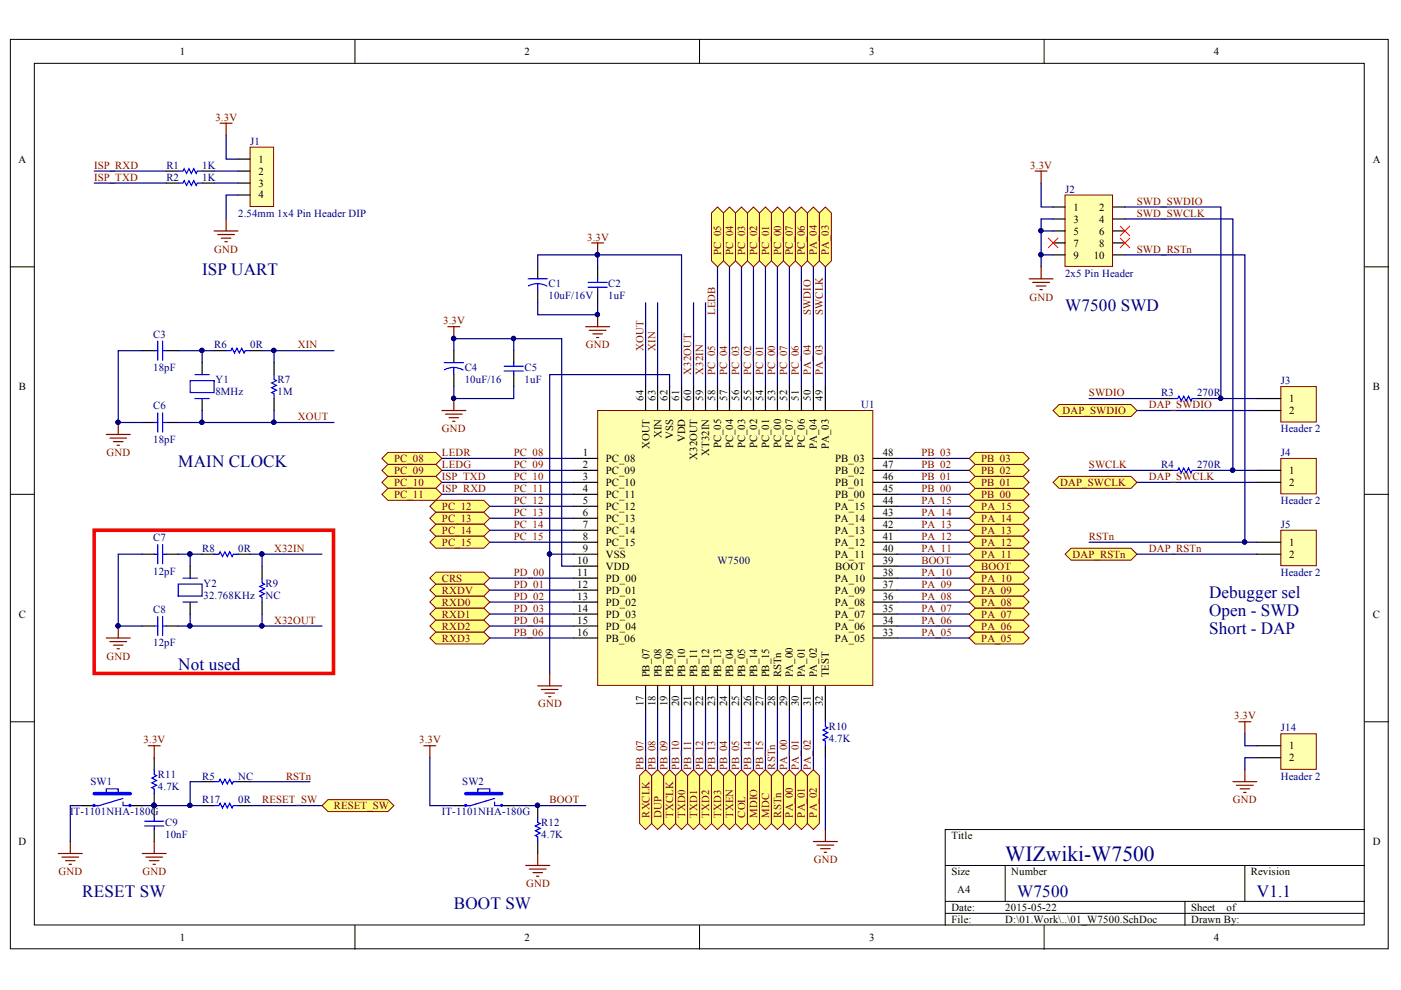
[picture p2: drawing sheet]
<svg xmlns="http://www.w3.org/2000/svg" width="297mm" height="210mm" viewBox="0 0 297 210" stroke-linecap="round" stroke-linejoin="round" font-family="sans-serif">
<defs><g id="words">
<text font-size="4.6" fill="#000080" x="213.1" y="182.5">WIZwiki-W7500</text>
<g font-size="3.6" fill="#000080">
<text x="42.9" y="58.3">ISP UART</text>
<text x="225.8" y="65.9">W7500 SWD</text>
<text x="37.8" y="98.9">MAIN CLOCK</text>
<text x="256.3" y="130.6">Open - SWD</text>
<text x="256.3" y="126.8">Debugger sel</text>
<text x="256.3" y="134.5">Short - DAP</text>
<text x="37.8" y="142.1">Not used</text>
<text x="17.4" y="190.3">RESET SW</text>
<text x="215.7" y="190.3">W7500</text>
<text x="266.5" y="190.3">V1.1</text>
<text x="96.2" y="192.8">BOOT SW</text>
</g>
<g font-size="2.3">
<text x="38.1" y="11.7">1</text>
<text x="111.2" y="11.7">2</text>
<text x="184.3" y="11.7">3</text>
<text x="257.4" y="11.7">4</text>
<text x="3.9" y="34.5">A</text>
<text x="54.8" y="34.5">1</text>
<text x="291.1" y="34.5">A</text>
<text x="54.8" y="37">2</text>
<text x="54.8" y="39.5">3</text>
<text x="54.8" y="42.1">4</text>
<text x="227.6" y="44.7">1</text>
<text x="227.6" y="47.2">3</text>
<text x="233.1" y="44.7">2</text>
<text x="233.1" y="47.2">4</text>
<text x="227.6" y="49.8">5</text>
<text x="227.6" y="52.3">7</text>
<text x="233.1" y="49.8">6</text>
<text x="233.1" y="52.3">8</text>
<text x="227.6" y="54.8">9</text>
<text x="231.9" y="54.8">10</text>
<text x="4" y="82.7">B</text>
<text x="291.1" y="82.7">B</text>
<text x="136.4" y="85" transform="rotate(-90 136.4 85)">64</text>
<text x="139" y="85" transform="rotate(-90 139 85)">63</text>
<text x="141.5" y="85" transform="rotate(-90 141.5 85)">62</text>
<text x="144" y="85" transform="rotate(-90 144 85)">61</text>
<text x="146.6" y="85" transform="rotate(-90 146.6 85)">60</text>
<text x="149.1" y="85" transform="rotate(-90 149.1 85)">59</text>
<text x="151.6" y="85" transform="rotate(-90 151.6 85)">58</text>
<text x="154.2" y="85" transform="rotate(-90 154.2 85)">57</text>
<text x="156.7" y="85" transform="rotate(-90 156.7 85)">56</text>
<text x="159.2" y="85" transform="rotate(-90 159.2 85)">55</text>
<text x="161.8" y="85" transform="rotate(-90 161.8 85)">54</text>
<text x="164.3" y="85" transform="rotate(-90 164.3 85)">53</text>
<text x="166.9" y="85" transform="rotate(-90 166.9 85)">52</text>
<text x="169.4" y="85" transform="rotate(-90 169.4 85)">51</text>
<text x="171.9" y="85" transform="rotate(-90 171.9 85)">50</text>
<text x="174.5" y="85" transform="rotate(-90 174.5 85)">49</text>
<text x="273.3" y="85.3">1</text>
<text x="273.3" y="87.8">2</text>
<text x="137.7" y="95.1" transform="rotate(-90 137.7 95.1)">XOUT</text>
<text x="140.2" y="92.9" transform="rotate(-90 140.2 92.9)">XIN</text>
<text x="142.8" y="93" transform="rotate(-90 142.8 93)">VSS</text>
<text x="145.3" y="93.8" transform="rotate(-90 145.3 93.8)">VDD</text>
<text x="152.9" y="95.1" transform="rotate(-90 152.9 95.1)">PC_05</text>
<text x="155.4" y="95.1" transform="rotate(-90 155.4 95.1)">PC_04</text>
<text x="158" y="95.1" transform="rotate(-90 158 95.1)">PC_03</text>
<text x="160.5" y="95.1" transform="rotate(-90 160.5 95.1)">PC_02</text>
<text x="163.1" y="95.1" transform="rotate(-90 163.1 95.1)">PC_01</text>
<text x="165.6" y="95.1" transform="rotate(-90 165.6 95.1)">PC_00</text>
<text x="168.1" y="95.1" transform="rotate(-90 168.1 95.1)">PC_07</text>
<text x="170.7" y="95.1" transform="rotate(-90 170.7 95.1)">PC_06</text>
<text x="173.2" y="95.2" transform="rotate(-90 173.2 95.2)">PA_04</text>
<text x="175.7" y="95.2" transform="rotate(-90 175.7 95.2)">PA_03</text>
<text x="123.6" y="96.7">1</text>
<text x="123.6" y="99.2">2</text>
<text x="123.6" y="101.7">3</text>
<text x="128.5" y="97.9">PC_08</text>
<text x="128.5" y="100.5">PC_09</text>
<text x="147.8" y="97.5" transform="rotate(-90 147.8 97.5)">X32OUT</text>
<text x="150.4" y="96.6" transform="rotate(-90 150.4 96.6)">XT32IN</text>
<text x="177.1" y="100.5">PB_02</text>
<text x="177.1" y="97.9">PB_03</text>
<text x="187.2" y="101.7">46</text>
<text x="187.2" y="99.2">47</text>
<text x="187.2" y="96.7">48</text>
<text x="273.3" y="100.5">1</text>
<text x="123.6" y="104.4">4</text>
<text x="123.6" y="106.9">5</text>
<text x="128.5" y="103">PC_10</text>
<text x="128.5" y="105.6">PC_11</text>
<text x="177.1" y="105.6">PB_00</text>
<text x="177.1" y="103">PB_01</text>
<text x="187.2" y="106.9">44</text>
<text x="187.2" y="104.4">45</text>
<text x="273.3" y="103">2</text>
<text x="123.6" y="109.4">6</text>
<text x="123.6" y="112">7</text>
<text x="128.5" y="108.2">PC_12</text>
<text x="128.5" y="110.7">PC_13</text>
<text x="128.5" y="113.2">PC_14</text>
<text x="177" y="113.2">PA_13</text>
<text x="177" y="110.7">PA_14</text>
<text x="177" y="108.2">PA_15</text>
<text x="187.2" y="112">42</text>
<text x="187.2" y="109.4">43</text>
<text x="122.4" y="119.6">10</text>
<text x="123.6" y="114.5">8</text>
<text x="123.6" y="117">9</text>
<text x="128.5" y="115.8">PC_15</text>
<text x="128.5" y="118.3">VSS</text>
<text x="177" y="118.3">PA_11</text>
<text x="177" y="115.8">PA_12</text>
<text x="187.2" y="119.6">39</text>
<text x="187.2" y="117">40</text>
<text x="187.2" y="114.5">41</text>
<text x="273.3" y="115.8">1</text>
<text x="273.3" y="118.3">2</text>
<text x="122.4" y="122.1">11</text>
<text x="122.4" y="124.6">12</text>
<text x="128.5" y="120.8">VDD</text>
<text x="128.5" y="123.4">PD_00</text>
<text x="128.5" y="125.9">PD_01</text>
<text x="177" y="125.9">PA_09</text>
<text x="177" y="123.4">PA_10</text>
<text x="177.1" y="120.8">BOOT</text>
<text x="187.2" y="124.6">37</text>
<text x="187.2" y="122.1">38</text>
<text x="4" y="131">C</text>
<text x="122.4" y="127.2">13</text>
<text x="122.4" y="129.7">14</text>
<text x="128.5" y="128.4">PD_02</text>
<text x="128.5" y="131">PD_03</text>
<text x="177" y="131">PA_07</text>
<text x="177" y="128.4">PA_08</text>
<text x="187.2" y="129.7">35</text>
<text x="187.2" y="127.2">36</text>
<text x="291.1" y="131">C</text>
<text x="122.4" y="132.2">15</text>
<text x="122.4" y="134.8">16</text>
<text x="128.5" y="133.5">PD_04</text>
<text x="128.5" y="136">PB_06</text>
<text x="177" y="136">PA_05</text>
<text x="177" y="133.5">PA_06</text>
<text x="187.2" y="134.8">33</text>
<text x="187.2" y="132.2">34</text>
<text x="137.7" y="143.6" transform="rotate(-90 137.7 143.6)">PB_07</text>
<text x="140.2" y="143.6" transform="rotate(-90 140.2 143.6)">PB_08</text>
<text x="142.8" y="143.6" transform="rotate(-90 142.8 143.6)">PB_09</text>
<text x="145.3" y="143.6" transform="rotate(-90 145.3 143.6)">PB_10</text>
<text x="147.8" y="143.6" transform="rotate(-90 147.8 143.6)">PB_11</text>
<text x="150.4" y="143.6" transform="rotate(-90 150.4 143.6)">PB_12</text>
<text x="152.9" y="143.6" transform="rotate(-90 152.9 143.6)">PB_13</text>
<text x="155.4" y="143.6" transform="rotate(-90 155.4 143.6)">PB_04</text>
<text x="158" y="143.6" transform="rotate(-90 158 143.6)">PB_05</text>
<text x="160.5" y="143.6" transform="rotate(-90 160.5 143.6)">PB_14</text>
<text x="163.1" y="143.6" transform="rotate(-90 163.1 143.6)">PB_15</text>
<text x="165.6" y="143.6" transform="rotate(-90 165.6 143.6)">RSTn</text>
<text x="168.1" y="143.6" transform="rotate(-90 168.1 143.6)">PA_00</text>
<text x="170.7" y="143.6" transform="rotate(-90 170.7 143.6)">PA_01</text>
<text x="173.2" y="143.6" transform="rotate(-90 173.2 143.6)">PA_02</text>
<text x="175.7" y="143.6" transform="rotate(-90 175.7 143.6)">TEST</text>
<text x="136.4" y="149.7" transform="rotate(-90 136.4 149.7)">17</text>
<text x="139" y="149.7" transform="rotate(-90 139 149.7)">18</text>
<text x="141.5" y="149.7" transform="rotate(-90 141.5 149.7)">19</text>
<text x="144" y="149.7" transform="rotate(-90 144 149.7)">20</text>
<text x="146.6" y="149.7" transform="rotate(-90 146.6 149.7)">21</text>
<text x="149.1" y="149.7" transform="rotate(-90 149.1 149.7)">22</text>
<text x="151.6" y="149.7" transform="rotate(-90 151.6 149.7)">23</text>
<text x="154.2" y="149.7" transform="rotate(-90 154.2 149.7)">24</text>
<text x="156.7" y="149.7" transform="rotate(-90 156.7 149.7)">25</text>
<text x="159.2" y="149.7" transform="rotate(-90 159.2 149.7)">26</text>
<text x="161.8" y="149.7" transform="rotate(-90 161.8 149.7)">27</text>
<text x="164.3" y="149.7" transform="rotate(-90 164.3 149.7)">28</text>
<text x="166.9" y="149.7" transform="rotate(-90 166.9 149.7)">29</text>
<text x="169.4" y="149.7" transform="rotate(-90 169.4 149.7)">30</text>
<text x="171.9" y="149.7" transform="rotate(-90 171.9 149.7)">31</text>
<text x="174.5" y="149.7" transform="rotate(-90 174.5 149.7)">32</text>
<text x="273.3" y="158.9">1</text>
<text x="273.3" y="161.4">2</text>
<text x="3.9" y="179.2">D</text>
<text x="201.7" y="177.9">Title</text>
<text x="291.1" y="179.2">D</text>
<text x="201.7" y="185.6">Size</text>
<text x="214.4" y="185.6">Number</text>
<text x="265.2" y="185.6">Revision</text>
<text x="203" y="189.4">A4</text>
<text x="201.7" y="193.2">Date:</text>
<text x="201.7" y="195.7">File:</text>
<text x="213.1" y="193.2">2015-05-22</text>
<text x="213.1" y="195.7">D:\01.Work\..\01_W7500.SchDoc</text>
<text x="252.5" y="193.2">Sheet</text>
<text x="252.5" y="195.7">Drawn By:</text>
<text x="260.1" y="193.2">of</text>
<text x="38.1" y="199.5">1</text>
<text x="111.2" y="199.5">2</text>
<text x="184.3" y="199.5">3</text>
<text x="257.4" y="199.5">4</text>
</g>
<g font-size="2.3" fill="#800000">
<text x="45.7" y="25.6">3.3V</text>
<text x="20" y="35.7">ISP_RXD</text>
<text x="218.4" y="35.7">3.3V</text>
<text x="20" y="38.3">ISP_TXD</text>
<text x="241" y="43.4">SWD_SWDIO</text>
<text x="241" y="46">SWD_SWCLK</text>
<text x="45.4" y="53.6">GND</text>
<text x="124.5" y="51">3.3V</text>
<text x="241" y="53.6">SWD_RSTn</text>
<text x="152.9" y="54.1" transform="rotate(-90 152.9 54.1)">PC_05</text>
<text x="155.4" y="54.1" transform="rotate(-90 155.4 54.1)">PC_04</text>
<text x="158" y="54.1" transform="rotate(-90 158 54.1)">PC_03</text>
<text x="160.5" y="54.1" transform="rotate(-90 160.5 54.1)">PC_02</text>
<text x="163.1" y="54.1" transform="rotate(-90 163.1 54.1)">PC_01</text>
<text x="165.6" y="54.1" transform="rotate(-90 165.6 54.1)">PC_00</text>
<text x="168.1" y="54.1" transform="rotate(-90 168.1 54.1)">PC_07</text>
<text x="170.7" y="54.1" transform="rotate(-90 170.7 54.1)">PC_06</text>
<text x="173.2" y="54.1" transform="rotate(-90 173.2 54.1)">PA_04</text>
<text x="175.7" y="54.1" transform="rotate(-90 175.7 54.1)">PA_03</text>
<text x="218.3" y="63.7">GND</text>
<text x="94" y="68.8">3.3V</text>
<text x="151.6" y="66.8" transform="rotate(-90 151.6 66.8)">LEDB</text>
<text x="171.9" y="66.8" transform="rotate(-90 171.9 66.8)">SWDIO</text>
<text x="174.5" y="66.8" transform="rotate(-90 174.5 66.8)">SWCLK</text>
<text x="63.2" y="73.9">XIN</text>
<text x="124.2" y="73.9">GND</text>
<text x="136.4" y="74.4" transform="rotate(-90 136.4 74.4)">XOUT</text>
<text x="139" y="74.4" transform="rotate(-90 139 74.4)">XIN</text>
<text x="146.6" y="79.4" transform="rotate(-90 146.6 79.4)">X32OUT</text>
<text x="149.1" y="79.4" transform="rotate(-90 149.1 79.4)">X32IN</text>
<text x="151.6" y="79.4" transform="rotate(-90 151.6 79.4)">PC_05</text>
<text x="154.2" y="79.4" transform="rotate(-90 154.2 79.4)">PC_04</text>
<text x="156.7" y="79.4" transform="rotate(-90 156.7 79.4)">PC_03</text>
<text x="159.2" y="79.4" transform="rotate(-90 159.2 79.4)">PC_02</text>
<text x="161.8" y="79.4" transform="rotate(-90 161.8 79.4)">PC_01</text>
<text x="164.3" y="79.4" transform="rotate(-90 164.3 79.4)">PC_00</text>
<text x="166.9" y="79.4" transform="rotate(-90 166.9 79.4)">PC_07</text>
<text x="169.4" y="79.4" transform="rotate(-90 169.4 79.4)">PC_06</text>
<text x="171.9" y="79.4" transform="rotate(-90 171.9 79.4)">PA_04</text>
<text x="174.5" y="79.4" transform="rotate(-90 174.5 79.4)">PA_03</text>
<text x="230.9" y="84">SWDIO</text>
<text x="63.2" y="89.1">XOUT</text>
<text x="225.3" y="87.8">DAP_SWDIO</text>
<text x="243.6" y="86.5">DAP_SWDIO</text>
<text x="93.7" y="91.6">GND</text>
<text x="22.6" y="96.7">GND</text>
<text x="83.6" y="97.9">PC_08</text>
<text x="83.6" y="100.5">PC_09</text>
<text x="93.7" y="96.7">LEDR</text>
<text x="93.7" y="99.2">LEDG</text>
<text x="93.7" y="101.7">ISP_TXD</text>
<text x="108.9" y="96.7">PC_08</text>
<text x="108.9" y="99.2">PC_09</text>
<text x="108.9" y="101.7">PC_10</text>
<text x="195.4" y="101.7">PB_01</text>
<text x="195.4" y="99.2">PB_02</text>
<text x="195.4" y="96.7">PB_03</text>
<text x="208" y="100.5">PB_02</text>
<text x="208" y="97.9">PB_03</text>
<text x="230.9" y="99.2">SWCLK</text>
<text x="243.6" y="101.7">DAP_SWCLK</text>
<text x="83.6" y="103">PC_10</text>
<text x="83.6" y="105.6">PC_11</text>
<text x="93.7" y="104.4">ISP_RXD</text>
<text x="108.9" y="104.4">PC_11</text>
<text x="108.9" y="106.9">PC_12</text>
<text x="195.4" y="106.9">PA_15</text>
<text x="195.4" y="104.4">PB_00</text>
<text x="208" y="105.6">PB_00</text>
<text x="208" y="103">PB_01</text>
<text x="224.8" y="103">DAP_SWCLK</text>
<text x="93.7" y="108.2">PC_12</text>
<text x="93.7" y="110.7">PC_13</text>
<text x="93.7" y="113.2">PC_14</text>
<text x="108.9" y="109.4">PC_13</text>
<text x="108.9" y="112">PC_14</text>
<text x="195.4" y="112">PA_13</text>
<text x="195.4" y="109.4">PA_14</text>
<text x="208" y="113.2">PA_13</text>
<text x="208" y="110.7">PA_14</text>
<text x="208" y="108.2">PA_15</text>
<text x="58.1" y="117">X32IN</text>
<text x="93.7" y="115.8">PC_15</text>
<text x="108.9" y="114.5">PC_15</text>
<text x="195.4" y="119.6">BOOT</text>
<text x="195.4" y="117">PA_11</text>
<text x="195.4" y="114.5">PA_12</text>
<text x="208" y="118.3">PA_11</text>
<text x="208" y="115.8">PA_12</text>
<text x="227.4" y="118.3">DAP_RSTn</text>
<text x="230.9" y="114.5">RSTn</text>
<text x="243.6" y="117">DAP_RSTn</text>
<text x="93.7" y="125.9">RXDV</text>
<text x="93.7" y="123.4">CRS</text>
<text x="108.9" y="122.1">PD_00</text>
<text x="108.9" y="124.6">PD_01</text>
<text x="195.4" y="124.6">PA_09</text>
<text x="195.4" y="122.1">PA_10</text>
<text x="208" y="125.9">PA_09</text>
<text x="208" y="123.4">PA_10</text>
<text x="208" y="120.8">BOOT</text>
<text x="93.7" y="131">RXD1</text>
<text x="93.7" y="128.4">RXD0</text>
<text x="108.9" y="127.2">PD_02</text>
<text x="108.9" y="129.7">PD_03</text>
<text x="195.4" y="129.7">PA_07</text>
<text x="195.4" y="127.2">PA_08</text>
<text x="208" y="131">PA_07</text>
<text x="208" y="128.4">PA_08</text>
<text x="58.1" y="132.2">X32OUT</text>
<text x="93.7" y="136">RXD3</text>
<text x="93.7" y="133.5">RXD2</text>
<text x="108.9" y="132.2">PD_04</text>
<text x="108.9" y="134.8">PB_06</text>
<text x="195.4" y="134.8">PA_05</text>
<text x="195.4" y="132.2">PA_06</text>
<text x="208" y="136">PA_05</text>
<text x="208" y="133.5">PA_06</text>
<text x="22.6" y="139.8">GND</text>
<text x="114.1" y="150">GND</text>
<text x="261.7" y="152.5">3.3V</text>
<text x="30.4" y="157.6">3.3V</text>
<text x="88.9" y="157.6">3.3V</text>
<text x="60.6" y="165.3">RSTn</text>
<text x="136.4" y="163.2" transform="rotate(-90 136.4 163.2)">PB_07</text>
<text x="139" y="163.2" transform="rotate(-90 139 163.2)">PB_08</text>
<text x="141.5" y="163.2" transform="rotate(-90 141.5 163.2)">PB_09</text>
<text x="144" y="163.2" transform="rotate(-90 144 163.2)">PB_10</text>
<text x="146.6" y="163.2" transform="rotate(-90 146.6 163.2)">PB_11</text>
<text x="149.1" y="163.2" transform="rotate(-90 149.1 163.2)">PB_12</text>
<text x="151.6" y="163.2" transform="rotate(-90 151.6 163.2)">PB_13</text>
<text x="154.2" y="163.2" transform="rotate(-90 154.2 163.2)">PB_04</text>
<text x="156.7" y="163.2" transform="rotate(-90 156.7 163.2)">PB_05</text>
<text x="159.2" y="163.2" transform="rotate(-90 159.2 163.2)">PB_14</text>
<text x="161.8" y="163.2" transform="rotate(-90 161.8 163.2)">PB_15</text>
<text x="164.3" y="163.2" transform="rotate(-90 164.3 163.2)">RSTn</text>
<text x="166.9" y="163.2" transform="rotate(-90 166.9 163.2)">PA_00</text>
<text x="169.4" y="163.2" transform="rotate(-90 169.4 163.2)">PA_01</text>
<text x="171.9" y="163.2" transform="rotate(-90 171.9 163.2)">PA_02</text>
<text x="55.6" y="170.3">RESET_SW</text>
<text x="70.8" y="171.6">RESET_SW</text>
<text x="116.5" y="170.3">BOOT</text>
<text x="137.7" y="173.4" transform="rotate(-90 137.7 173.4)">RXCLK</text>
<text x="140.2" y="173.4" transform="rotate(-90 140.2 173.4)">DUP</text>
<text x="142.8" y="173.4" transform="rotate(-90 142.8 173.4)">TXCLK</text>
<text x="145.3" y="173.4" transform="rotate(-90 145.3 173.4)">TXD0</text>
<text x="147.8" y="173.4" transform="rotate(-90 147.8 173.4)">TXD1</text>
<text x="150.4" y="173.4" transform="rotate(-90 150.4 173.4)">TXD2</text>
<text x="152.9" y="173.4" transform="rotate(-90 152.9 173.4)">TXD3</text>
<text x="155.4" y="173.4" transform="rotate(-90 155.4 173.4)">TXEN</text>
<text x="158" y="173.4" transform="rotate(-90 158 173.4)">COL</text>
<text x="160.5" y="173.4" transform="rotate(-90 160.5 173.4)">MDIO</text>
<text x="163.1" y="173.4" transform="rotate(-90 163.1 173.4)">MDC</text>
<text x="165.6" y="173.4" transform="rotate(-90 165.6 173.4)">RSTn</text>
<text x="168.1" y="173.4" transform="rotate(-90 168.1 173.4)">PA_00</text>
<text x="170.7" y="173.4" transform="rotate(-90 170.7 173.4)">PA_01</text>
<text x="173.2" y="173.4" transform="rotate(-90 173.2 173.4)">PA_02</text>
<text x="261.4" y="170.3">GND</text>
<text x="12.4" y="185.6">GND</text>
<text x="30.2" y="185.6">GND</text>
<text x="172.5" y="183">GND</text>
<text x="111.6" y="188.1">GND</text>
</g>
<g font-size="2.3" fill="#000080">
<text x="35.3" y="35.7">R1</text>
<text x="42.9" y="35.7">1K</text>
<text x="53" y="30.7">J1</text>
<text x="35.3" y="38.3">R2</text>
<text x="42.9" y="38.3">1K</text>
<text x="225.8" y="40.8">J2</text>
<text x="50.5" y="46">2.54mm 1x4 Pin Header DIP</text>
<text x="225.8" y="58.6">2x5 Pin Header</text>
<text x="116.3" y="60.9">C1</text>
<text x="116.3" y="63.5">10uF/16V</text>
<text x="129" y="60.9">C2</text>
<text x="129" y="63.5">1uF</text>
<text x="32.5" y="71.6">C3</text>
<text x="45.4" y="73.9">R6</text>
<text x="53" y="73.9">0R</text>
<text x="32.5" y="78.7">18pF</text>
<text x="45.7" y="81.2">Y1</text>
<text x="45.7" y="83.7">8MHz</text>
<text x="58.9" y="81.2">R7</text>
<text x="58.9" y="83.7">1M</text>
<text x="98.5" y="78.7">C4</text>
<text x="98.5" y="81.2">10uF/16</text>
<text x="111.2" y="78.7">C5</text>
<text x="111.2" y="81.2">1uF</text>
<text x="246.2" y="84">R3</text>
<text x="253.8" y="84">270R</text>
<text x="271.6" y="81.5">J3</text>
<text x="32.5" y="86.8">C6</text>
<text x="182.6" y="86.5">U1</text>
<text x="32.5" y="93.9">18pF</text>
<text x="271.6" y="91.6">Header 2</text>
<text x="246.2" y="99.2">R4</text>
<text x="253.8" y="99.2">270R</text>
<text x="271.6" y="96.7">J4</text>
<text x="271.6" y="106.9">Header 2</text>
<text x="271.6" y="112">J5</text>
<text x="32.5" y="114.7">C7</text>
<text x="42.9" y="117">R8</text>
<text x="50.5" y="117">0R</text>
<text x="152.1" y="119.6">W7500</text>
<text x="32.5" y="121.8">12pF</text>
<text x="43.1" y="124.4">Y2</text>
<text x="56.3" y="124.4">R9</text>
<text x="271.6" y="122.1">Header 2</text>
<text x="32.5" y="130">C8</text>
<text x="43.1" y="126.9">32.768KHz</text>
<text x="56.3" y="126.9">NC</text>
<text x="32.5" y="137.1">12pF</text>
<text x="175.7" y="154.8">R10</text>
<text x="271.6" y="155.1">J14</text>
<text x="175.7" y="157.3">4.7K</text>
<text x="19.2" y="166.5">SW1</text>
<text x="33.5" y="165">R11</text>
<text x="33.5" y="167.6">4.7K</text>
<text x="42.9" y="165.3">R5</text>
<text x="50.5" y="165.3">NC</text>
<text x="98" y="166.5">SW2</text>
<text x="271.6" y="165.3">Header 2</text>
<text x="14.9" y="172.9">IT-1101NHA-180G</text>
<text x="42.9" y="170.3">R17</text>
<text x="50.5" y="170.3">0R</text>
<text x="93.7" y="172.9">IT-1101NHA-180G</text>
<text x="35" y="175.2">C9</text>
<text x="35" y="177.7">10nF</text>
<text x="114.8" y="175.2">R12</text>
<text x="114.8" y="177.7">4.7K</text>
</g>
</g></defs>
<g fill="#fff" stroke="#000" stroke-width=".21">
<path d="M2.2 8.4h292.1v192.8h-292.1z"/>
<path d="M7.3 13.4h281.9v182.7h-281.9z"/>
</g>
<g fill="none" stroke="#000" stroke-width=".21">
<path d="M75.3 8.4v5M148.3 8.4v5M221.4 8.4v5M2.2 56.6h5.1M289.3 56.6h5.1M2.2 104.8h5.1M289.3 104.8h5.1M2.2 153h5.1M289.3 153h5.1M289.3 175.9h-88.9v20.3M75.3 196.2v5.1M148.3 196.2v5.1"/>
<path d="M200.4 183.5h88.9M200.4 191.1h88.9M200.4 193.7h88.9M213.1 183.5v7.6M221.4 196.2v5.1M251.2 191.1v5.1M263.9 183.5v7.6"/>
</g>
<g fill="none" stroke="#000080" stroke-width=".25">
<path d="M152.1 56.6v25.4M154.7 56.6v25.4M157.2 56.6v25.4M159.7 56.6v25.4M162.3 56.6v25.4M164.8 56.6v25.4M167.4 56.6v25.4M169.9 56.6v25.4M172.5 56.6v25.4M175 56.6v25.4M136.9 64.2v17.8M139.4 64.2v17.8"/>
<path d="M147 64.2v17.8M149.6 64.2v17.8M93.7 97.2h27.9M93.7 99.7h27.9M142 82v-2.6h-25.5v38.1M190.2 97.2h15.3M190.2 99.7h15.3M93.7 102.3h27.9M93.7 104.8h27.9M103.8 107.3h17.8M103.8 109.9h17.8M103.8 112.4h17.8"/>
<path d="M103.8 115h17.8M121.6 117.5h-5.1v25.4M190.2 102.3h15.3M190.2 104.8h15.3M190.2 107.3h15.3M190.2 109.9h15.3M190.2 112.4h15.3M190.2 115h15.3M190.2 117.5h15.3M103.8 122.6h17.8M103.8 125.1h17.8M103.8 127.7h17.8"/>
<path d="M103.8 130.2h17.8M103.8 132.7h17.8M103.8 135.3h17.8M190.2 120h15.3M190.2 122.6h15.3M190.2 125.1h15.3M190.2 127.7h15.3M190.2 130.2h15.3M190.2 132.7h15.3M190.2 135.3h15.3M136.9 150.5v12.7M139.4 150.5v12.7"/>
<path d="M142 150.5v12.7M144.5 150.5v12.7M147 150.5v12.7M149.6 150.5v12.7M152.1 150.5v12.7M154.7 150.5v12.7M157.2 150.5v12.7M159.7 150.5v12.7M162.3 150.5v12.7M164.8 150.5v12.7M167.4 150.5v12.7M169.9 150.5v12.7"/>
<path d="M172.5 150.5v12.7"/>
</g>
<g fill="#000080" stroke="#000080" stroke-width=".21">
<circle cx="116.5" cy="117.5" r=".46"/>
<circle cx="96.2" cy="71.8" r=".46"/>
</g>
<path d="M95 69.3h2.5M96.2 69.3v2.5M114 145.4h5.1M114.8 146.2h3.5M115.5 146.9h2.1M116.3 147.7h.5M116.5 142.9v2.5" fill="none" stroke="#800000" stroke-width=".25"/>
<path d="M114 56.6v2.5M96.2 74.3v2.6M96.2 79.4v2.6M108.9 74.3v2.6M108.9 79.4v2.6M114 61.7v2.5" fill="none" stroke="#000" stroke-width=".25"/>
<path d="M112 59.1h4M94.2 76.9h4.1M96.2 77.9l1.2 .2 .8 .3M96.2 77.9l-1.2 .2-.8 .3M96.2 77.9v1.5M106.9 78.7h4.1M106.9 77.6h4.1M108.9 76.9v.7M108.9 78.7v.7M114 60.1l1.2 .2 .8 .4M114 60.1l-1.2 .2-.8 .3M114 60.1v1.6" fill="none" stroke="#00f" stroke-width=".25"/>
<path d="M126.7 87h58.4v58.3h-58.4z" fill="#ffffb0" stroke="#800000" stroke-width=".21"/>
<g fill="none" stroke="#000" stroke-width=".25">
<path d="M126.7 56.6v2.5M126.7 61.7v2.5M121.6 97.2h5.1M121.6 99.7h5.1M136.9 82v5M139.4 82v5M142 82v5M144.5 82v5M147 82v5M149.6 82v5M152.1 82v5M154.7 82v5"/>
<path d="M157.2 82v5M159.7 82v5M162.3 82v5M164.8 82v5M167.4 82v5M169.9 82v5M172.5 82v5M175 82v5M185.2 97.2h5M185.2 99.7h5M121.6 102.3h5.1M121.6 104.8h5.1"/>
<path d="M121.6 107.3h5.1M121.6 109.9h5.1M121.6 112.4h5.1M121.6 115h5.1M121.6 117.5h5.1M185.2 102.3h5M185.2 104.8h5M185.2 107.3h5M185.2 109.9h5M185.2 112.4h5M185.2 115h5M185.2 117.5h5"/>
<path d="M121.6 120h5.1M121.6 122.6h5.1M121.6 125.1h5.1M121.6 127.7h5.1M121.6 130.2h5.1M121.6 132.7h5.1M121.6 135.3h5.1M185.2 120h5M185.2 122.6h5M185.2 125.1h5M185.2 127.7h5M185.2 130.2h5"/>
<path d="M185.2 132.7h5M185.2 135.3h5M136.9 145.4v5.1M139.4 145.4v5.1M142 145.4v5.1M144.5 145.4v5.1M147 145.4v5.1M149.6 145.4v5.1M152.1 145.4v5.1M154.7 145.4v5.1M157.2 145.4v5.1M159.7 145.4v5.1"/>
<path d="M162.3 145.4v5.1M164.8 145.4v5.1M167.4 145.4v5.1M169.9 145.4v5.1M172.5 145.4v5.1M175 145.4v5.1M32.7 160.7v2.5M32.7 168.3v5M32.7 175.9v2.5"/>
</g>
<path d="M124.7 59.9h4M126.7 59.1v.8M124.7 60.9h4M126.7 60.9v.8M30.7 174.1h4M30.7 175.1h4M32.7 163.2v1l.5 .3-1 .5 1 .5-1 .5 1 .5-1 .5 .5 .3v1M32.7 173.3v.8M32.7 175.1v.8" fill="none" stroke="#00f" stroke-width=".25"/>
<path d="M114 56.6v-2.6h12.7v2.6M126.7 54h17.8v28M96.2 74.3v-2.5h12.7v2.5M114 64.2v2.5h12.7v-2.5M96.2 82v2.5h12.7v-2.5M17.4 170.8h-2.5v7.6M30.2 170.8h2.5M108.9 170.8h15.3" fill="none" stroke="#000080" stroke-width=".25"/>
<g fill="#000080" stroke="#000080" stroke-width=".21">
<circle cx="96.2" cy="84.5" r=".46"/>
<circle cx="96.2" cy="71.8" r=".46"/>
<circle cx="108.9" cy="71.8" r=".46"/>
<circle cx="126.7" cy="66.7" r=".46"/>
<circle cx="126.7" cy="54" r=".46"/>
<circle cx="32.6" cy="170.8" r=".46"/>
<circle cx="114" cy="170.8" r=".46"/>
</g>
<g fill="none" stroke="#800000" stroke-width=".25">
<path d="M125.4 51.5h2.6M126.7 51.5v2.5M124.2 69.3h5.1M124.9 70h3.6M125.7 70.8h2M126.5 71.6h.5M126.7 66.7v2.6M93.7 87h5.1M94.4 87.8h3.6M95.2 88.6h2M96 89.3h.5M96.2 84.5v2.5"/>
<path d="M31.4 158.1h2.6M32.7 158.1v2.6M89.9 158.1h2.5M91.1 158.1v2.6M14.9 178.4v2.6M32.7 178.4v2.6M12.4 181h5M13.1 181.7h3.6M13.9 182.5h2M14.7 183.2h.5M30.2 181h5M30.9 181.7h3.6"/>
<path d="M31.7 182.5h2M32.4 183.2h.5M111.5 183.5h5M112.2 184.3h3.6M113 185h2M113.8 185.8h.5M114 181v2.5"/>
</g>
<path d="M225.8 41.4h10.1v15.1h-10.1z" fill="#ffffb0" stroke="#800000" stroke-width=".21"/>
<path d="M223.3 43.9h2.5M223.3 46.4h2.5M223.3 49h2.5M223.3 51.5h2.5M223.3 54h2.5M236 43.9h2.5M236 46.4h2.5M236 49h2.5M236 51.5h2.5M236 54h2.5" fill="none" stroke="#000" stroke-width=".25"/>
<path d="M220.7 38.8v5.1h2.6M220.7 54h2.6M220.7 49h2.6M223.3 46.4h-2.6v10.2" fill="none" stroke="#000080" stroke-width=".25"/>
<g fill="#000080" stroke="#000080" stroke-width=".21">
<circle cx="220.7" cy="48.9" r=".46"/>
<circle cx="220.7" cy="54" r=".46"/>
</g>
<path d="M219.5 36.3h2.5M220.7 36.3v2.5M218.2 59.1h5.1M219 59.9h3.5M220.7 56.6v2.5M219.7 60.6h2.1M220.5 61.4h.5" fill="none" stroke="#800000" stroke-width=".25"/>
<path d="M222.3 50.5l2 2M224.3 50.5l-2 2M237.5 48l2 2M237.5 50.5l2 2M239.5 48l-2 2M239.5 50.5l-2 2" fill="none" stroke="#f00" stroke-width=".21"/>
<g fill="#ffff80" stroke="#800000" stroke-width=".21">
<path d="M155.9 164.5l1.3-1.3 1.3 1.3v10.1l-1.3 1.3-1.3-1.3z" fill-rule="evenodd"/>
<path d="M153.4 164.5l1.3-1.3 1.2 1.3v10.1l-1.2 1.3-1.3-1.3z" fill-rule="evenodd"/>
<path d="M150.9 164.5l1.2-1.3 1.3 1.3v10.1l-1.3 1.3-1.2-1.3z" fill-rule="evenodd"/>
<path d="M148.3 164.5l1.3-1.3 1.3 1.3v10.1l-1.3 1.3-1.3-1.3z" fill-rule="evenodd"/>
<path d="M145.8 164.5l1.2-1.3 1.3 1.3v10.1l-1.3 1.3-1.2-1.3z" fill-rule="evenodd"/>
<path d="M143.2 164.5l1.3-1.3 1.3 1.3v10.1l-1.3 1.3-1.3-1.3z" fill-rule="evenodd"/>
<path d="M140.7 164.5l1.3-1.3 1.2 1.3v10.1l-1.2 1.3-1.3-1.3z" fill-rule="evenodd"/>
<path d="M138.1 164.5l1.3-1.3 1.3 1.3v10.1l-1.3 1.3-1.3-1.3z" fill-rule="evenodd"/>
<path d="M135.6 164.5l1.3-1.3 1.2 1.3v10.1l-1.2 1.3-1.3-1.3z" fill-rule="evenodd"/>
<path d="M91.1 135.3l1.3-1.3h10.2l1.2 1.3-1.2 1.2h-10.2z" fill-rule="evenodd"/>
<path d="M91.1 132.7l1.3-1.2h10.2l1.2 1.2-1.2 1.3h-10.2z" fill-rule="evenodd"/>
<path d="M91.1 130.2l1.3-1.3h10.2l1.2 1.3-1.2 1.3h-10.2z" fill-rule="evenodd"/>
<path d="M91.1 127.7l1.3-1.3h10.2l1.2 1.3-1.2 1.2h-10.2z" fill-rule="evenodd"/>
<path d="M91.1 125.1l1.3-1.3h10.2l1.2 1.3-1.2 1.3h-10.2z" fill-rule="evenodd"/>
<path d="M91.1 122.6l1.3-1.3h10.2l1.2 1.3-1.2 1.2h-10.2z" fill-rule="evenodd"/>
<path d="M161 164.5l1.3-1.3 1.3 1.3v10.1l-1.3 1.3-1.3-1.3z" fill-rule="evenodd"/>
<path d="M158.5 164.5l1.2-1.3 1.3 1.3v10.1l-1.3 1.3-1.2-1.3z" fill-rule="evenodd"/>
</g>
<path d="M175 150.5v2.5M175 158.1v2.6" fill="none" stroke="#000" stroke-width=".25"/>
<path d="M175 153v1.1l.5 .2-1 .5 1 .5-1 .5 1 .5-1 .5 .5 .3v1" fill="none" stroke="#00f" stroke-width=".25"/>
<path d="M172.5 178.4h5M173.2 179.2h3.6M174 179.9h2M175 175.9v2.5M174.7 180.7h.6" fill="none" stroke="#800000" stroke-width=".25"/>
<path d="M175 160.7v15.2" fill="none" stroke="#000080" stroke-width=".25"/>
<g fill="#ffff80" stroke="#800000" stroke-width=".21">
<path d="M173.7 45.2l1.3-1.3 1.3 1.3v10.1l-1.3 1.3-1.3-1.3z" fill-rule="evenodd"/>
<path d="M171.2 45.2l1.3-1.3 1.2 1.3v10.1l-1.2 1.3-1.3-1.3z" fill-rule="evenodd"/>
<path d="M158.5 45.2l1.2-1.3 1.3 1.3v10.1l-1.3 1.3-1.2-1.3z" fill-rule="evenodd"/>
<path d="M155.9 45.2l1.3-1.3 1.3 1.3v10.1l-1.3 1.3-1.3-1.3z" fill-rule="evenodd"/>
</g>
<path d="M108.9 71.8h10.2v48.2h2.5" fill="none" stroke="#000080" stroke-width=".25"/>
<circle cx="108.9" cy="71.8" r=".46" fill="#000080" stroke="#000080" stroke-width=".21"/>
<path d="M53 31.2h5v12.6h-5z" fill="#ffffb0" stroke="#800000" stroke-width=".21"/>
<path d="M50.5 33.7h2.5M50.5 36.3h2.5M50.5 38.8h2.5M50.5 41.4h2.5" fill="none" stroke="#000" stroke-width=".25"/>
<path d="M20 36.3h15.2M20 38.8h15.2M47.9 28.7v5h2.6M50.5 41.4h-2.6v5" fill="none" stroke="#000080" stroke-width=".25"/>
<path d="M46.7 26.1h2.5M47.9 26.1v2.6M45.4 49h5.1M46.2 49.7h3.5M46.9 50.5h2.1M47.7 51.3h.5M47.9 46.4v2.6" fill="none" stroke="#800000" stroke-width=".25"/>
<g fill="#ffff80" stroke="#800000" stroke-width=".21">
<path d="M205.5 104.8l1.3-1.3h10.1l1.3 1.3-1.3 1.3h-10.1z" fill-rule="evenodd"/>
<path d="M205.5 102.3l1.3-1.3h10.1l1.3 1.3-1.3 1.2h-10.1z" fill-rule="evenodd"/>
<path d="M205.5 99.7l1.3-1.2h10.1l1.3 1.2-1.3 1.3h-10.1z" fill-rule="evenodd"/>
<path d="M205.5 97.2l1.3-1.3h10.1l1.3 1.3-1.3 1.3h-10.1z" fill-rule="evenodd"/>
<path d="M81 102.3l1.2-1.3h10.2l1.3 1.3-1.3 1.2h-10.2z" fill-rule="evenodd"/>
<path d="M81 104.8l1.2-1.3h10.2l1.3 1.3-1.3 1.3h-10.2z" fill-rule="evenodd"/>
<path d="M91.1 107.3l1.3-1.2h10.2l1.2 1.2-1.2 1.3h-10.2z" fill-rule="evenodd"/>
<path d="M91.1 109.9l1.3-1.3h10.2l1.2 1.3-1.2 1.3h-10.2z" fill-rule="evenodd"/>
<path d="M91.1 112.4l1.3-1.2h10.2l1.2 1.2-1.2 1.3h-10.2z" fill-rule="evenodd"/>
<path d="M91.1 115l1.3-1.3h10.2l1.2 1.3-1.2 1.2h-10.2z" fill-rule="evenodd"/>
<path d="M166.1 164.5l1.3-1.3 1.2 1.3v10.1l-1.2 1.3-1.3-1.3z" fill-rule="evenodd"/>
<path d="M168.6 164.5l1.3-1.3 1.3 1.3v10.1l-1.3 1.3-1.3-1.3z" fill-rule="evenodd"/>
<path d="M171.2 164.5l1.3-1.3 1.2 1.3v10.1l-1.2 1.3-1.3-1.3z" fill-rule="evenodd"/>
<path d="M205.5 135.3l1.3-1.3h10.1l1.3 1.3-1.3 1.2h-10.1z" fill-rule="evenodd"/>
<path d="M205.5 132.7l1.3-1.2h10.1l1.3 1.2-1.3 1.3h-10.1z" fill-rule="evenodd"/>
<path d="M205.5 130.2l1.3-1.3h10.1l1.3 1.3-1.3 1.3h-10.1z" fill-rule="evenodd"/>
<path d="M205.5 127.7l1.3-1.3h10.1l1.3 1.3-1.3 1.2h-10.1z" fill-rule="evenodd"/>
<path d="M205.5 125.1l1.3-1.3h10.1l1.3 1.3-1.3 1.3h-10.1z" fill-rule="evenodd"/>
<path d="M205.5 122.6l1.3-1.3h10.1l1.3 1.3-1.3 1.2h-10.1z" fill-rule="evenodd"/>
<path d="M205.5 112.4l1.3-1.2h10.1l1.3 1.2-1.3 1.3h-10.1z" fill-rule="evenodd"/>
<path d="M205.5 109.9l1.3-1.3h10.1l1.3 1.3-1.3 1.3h-10.1z" fill-rule="evenodd"/>
<path d="M205.5 107.3l1.3-1.2h10.1l1.3 1.2-1.3 1.3h-10.1z" fill-rule="evenodd"/>
<path d="M166.1 45.2l1.3-1.3 1.2 1.3v10.1l-1.2 1.3-1.3-1.3z" fill-rule="evenodd"/>
<path d="M163.6 45.2l1.2-1.3 1.3 1.3v10.1l-1.3 1.3-1.2-1.3z" fill-rule="evenodd"/>
<path d="M161 45.2l1.3-1.3 1.3 1.3v10.1l-1.3 1.3-1.3-1.3z" fill-rule="evenodd"/>
<path d="M153.4 45.2l1.3-1.3 1.2 1.3v10.1l-1.2 1.3-1.3-1.3z" fill-rule="evenodd"/>
<path d="M205.5 120l1.3-1.2h10.1l1.3 1.2-1.3 1.3h-10.1z" fill-rule="evenodd"/>
<path d="M205.5 117.5l1.3-1.3h10.1l1.3 1.3-1.3 1.3h-10.1z" fill-rule="evenodd"/>
<path d="M205.5 115l1.3-1.3h10.1l1.3 1.3-1.3 1.2h-10.1z" fill-rule="evenodd"/>
<path d="M168.6 45.2l1.3-1.3 1.3 1.3v10.1l-1.3 1.3-1.3-1.3z" fill-rule="evenodd"/>
<path d="M150.9 45.2l1.2-1.3 1.3 1.3v10.1l-1.3 1.3-1.2-1.3z" fill-rule="evenodd"/>
<path d="M163.6 164.5l1.2-1.3 1.3 1.3v10.1l-1.3 1.3-1.2-1.3z" fill-rule="evenodd"/>
<path d="M81 97.2l1.2-1.3h10.2l1.3 1.3-1.3 1.3h-10.2z" fill-rule="evenodd"/>
<path d="M81 99.7l1.2-1.2h10.2l1.3 1.2-1.3 1.3h-10.2z" fill-rule="evenodd"/>
</g>
<g fill="none" stroke="#000" stroke-width=".25">
<path d="M35.2 36.3h2.6M35.2 38.8h2.6M42.9 36.3h2.5M42.9 38.8h2.5M30.2 74.3h2.5M35.2 74.3h2.6M42.9 76.9v2.5M45.4 74.3h2.5M53 74.3h2.6M58.1 76.9v2.5M30.2 89.6h2.5M35.2 89.6h2.6"/>
<path d="M42.9 84.5v2.5M58.1 84.5v2.5M246.1 84.5h2.6M246.1 99.7h2.6M253.8 84.5h2.5M253.8 99.7h2.5M30.2 117.5h2.5M35.2 117.5h2.6M42.9 117.5h2.5M50.5 117.5h2.5M30.2 132.7h2.5M35.2 132.7h2.6"/>
<path d="M55.6 120v2.6M55.6 127.7v2.5M17.4 170.8h2.6M27.6 170.8h2.6M42.9 165.7h2.5M50.5 165.7h2.5M96.2 170.8h2.6M106.4 170.8h2.5M114 170.8v2.5M114 178.4v2.6"/>
</g>
<g fill="none" stroke="#00f" stroke-width=".25">
<path d="M37.8 36.3h1l.2-.5 .6 1 .5-1 .5 1 .5-1 .5 1 .2-.5h1.1M37.8 38.8h1l.2-.5 .6 1 .5-1 .5 1 .5-1 .5 1 .2-.5h1.1M32.7 74.3h.8M33.5 72.3v4.1M34.5 72.3v4.1M34.5 74.3h.7M41.3 79.4h3.1M47.9 74.3h1.1l.2-.5 .5 1.1 .5-1.1 .5 1.1 .5-1.1 .6 1.1 .2-.6h1M58.1 79.4v1l.5 .3-1 .5 1 .5-1 .5 1 .5-1 .5 .5 .3v1M32.7 89.6h.8M33.5 87.5v4.1M34.5 87.5v4.1"/>
<path d="M34.5 89.6h.7M40.3 80.7h5.1v2.5h-5.1zM41.3 84.5h3.1M248.7 84.5h1l.3-.5 .5 1 .5-1 .5 1 .5-1 .5 1 .3-.5h1M248.7 99.7h1l.3-.5 .5 1 .5-1 .5 1 .5-1 .5 1 .3-.5h1M32.7 117.5h.8M33.5 115.5v4M34.5 115.5v4M34.5 117.5h.7M45.4 117.5h1l.3-.5 .5 1 .5-1 .5 1 .5-1 .5 1 .3-.5h1M32.7 132.7h.8M33.5 130.7v4.1"/>
<path d="M34.5 130.7v4.1M34.5 132.7h.7M55.6 122.6v1l.5 .2-1 .6 1 .5-1 .5 1 .5-1 .5 .5 .2v1.1M20 170.8h1h-1M22.5 168.3v-1h2.6v1M26.1 170v.8h1.5M26.1 169.3l-5.1 1.5M45.4 165.7h1l.3-.5 .5 1 .5-1 .5 1 .5-1 .5 1 .3-.5h1M98.8 170.8h1h-1M101.3 168.3v-1h2.5v1M104.9 170v.8h1.5M104.9 169.3l-5.1 1.5"/>
<path d="M114 173.3v1.1l.5 .2-1 .5 1 .5-1 .5 1 .5-1 .6 .5 .2v1"/>
<circle cx="19.9" cy="170.8" r=".21"/>
<circle cx="27.6" cy="170.8" r=".21"/>
<circle cx="98.7" cy="170.8" r=".2"/>
<circle cx="106.3" cy="170.8" r=".2"/>
</g>
<path d="M20 168.3h7.6M98.8 168.3h7.6" fill="none" stroke="#00f" stroke-width=".76"/>
<g fill="#000080" stroke="#000080" stroke-width=".21">
<circle cx="114" cy="170.8" r=".46"/>
<circle cx="42.8" cy="74.3" r=".46"/>
<circle cx="42.8" cy="89.5" r=".46"/>
<circle cx="25" cy="89.5" r=".46"/>
<circle cx="58" cy="74.3" r=".46"/>
<circle cx="58" cy="89.5" r=".46"/>
<circle cx="40.3" cy="117.5" r=".47"/>
<circle cx="40.3" cy="132.7" r=".47"/>
<circle cx="25" cy="132.7" r=".46"/>
<circle cx="55.5" cy="117.5" r=".46"/>
<circle cx="55.5" cy="132.7" r=".46"/>
</g>
<g fill="none" stroke="#000080" stroke-width=".25">
<path d="M45.4 36.3h5.1M45.4 38.8h5.1M30.2 74.3h-5.1v15.3h5.1M37.8 74.3h5.1v2.6M42.9 74.3h2.5M55.6 74.3h2.5v2.6M58.1 74.3h12.7M42.9 87v2.6h-5.1M58.1 87v2.6h-15.2M58.1 89.6h12.7M30.2 117.5h-5.1v15.2h5.1M37.8 117.5h2.5v2.5"/>
<path d="M40.3 117.5h2.6M53 117.5h15.3M55.6 117.5v2.5M40.3 130.2v2.5h-2.5M40.3 132.7h28M55.6 130.2v2.5M91.1 160.7v10.1h5.1"/>
</g>
<path d="M22.5 92.1h5.1M23.3 92.9h3.5M24.1 93.6h2M24.8 94.4h.5M25.1 89.6v2.5M22.5 135.3h5.1M23.3 136h3.5M24.1 136.8h2M24.8 137.6h.5M25.1 132.7v2.6" fill="none" stroke="#800000" stroke-width=".25"/>
<path d="M271.6 112.4h7.5v7.5h-7.5z" fill="#ffffb0" stroke="#800000" stroke-width=".21"/>
<path d="M266.5 115h5.1M266.5 117.5h5.1" fill="none" stroke="#000" stroke-width=".25"/>
<path d="M271.6 97.2h7.5v7.5h-7.5z" fill="#ffffb0" stroke="#800000" stroke-width=".21"/>
<path d="M266.5 99.7h5.1M266.5 102.3h5.1" fill="none" stroke="#000" stroke-width=".25"/>
<path d="M271.6 82h7.5v7.5h-7.5z" fill="#ffffb0" stroke="#800000" stroke-width=".21"/>
<path d="M266.5 84.5h5.1M266.5 87h5.1" fill="none" stroke="#000" stroke-width=".25"/>
<path d="M238.5 43.9h20.4v40.6M238.5 46.4h22.9v53.3M238.5 54h25.4v61M230.9 84.5h15.2M230.9 99.7h15.2M241.1 87h25.4M256.3 84.5h10.2M256.3 99.7h10.2M230.9 115h35.6M241.1 102.3h25.4M241.1 117.5h25.4" fill="none" stroke="#000080" stroke-width=".25"/>
<g fill="#000080" stroke="#000080" stroke-width=".21">
<circle cx="258.8" cy="84.5" r=".46"/>
<circle cx="261.3" cy="99.7" r=".46"/>
<circle cx="263.9" cy="114.9" r=".46"/>
</g>
<g fill="#ffff80" stroke="#800000" stroke-width=".21">
<path d="M223.3 87l1.2-1.2h15.3l1.3 1.2-1.3 1.3h-15.3z" fill-rule="evenodd"/>
<path d="M223.3 102.3l1.2-1.3h15.3l1.3 1.3-1.3 1.2h-15.3z" fill-rule="evenodd"/>
<path d="M225.8 117.5l1.3-1.3h12.7l1.3 1.3-1.3 1.3h-12.7z" fill-rule="evenodd"/>
</g>
<path d="M271.6 155.6h7.5v7.5h-7.5z" fill="#ffffb0" stroke="#800000" stroke-width=".21"/>
<path d="M266.5 158.1h5.1M42.9 170.8h2.5M50.5 170.8h2.5M266.5 160.7h5.1" fill="none" stroke="#000" stroke-width=".25"/>
<path d="M262.7 153h2.5M263.9 153v2.6M261.4 165.7h5.1M262.2 166.5h3.5M262.9 167.3h2.1M263.7 168h.5M263.9 163.2v2.5" fill="none" stroke="#800000" stroke-width=".25"/>
<path d="M263.9 155.6v2.5h2.6M40.3 170.8h2.6M42.9 165.7h-2.6v5.1h-7.6M53 170.8h15.3M53 165.7h12.7M266.5 160.7h-2.6v2.5" fill="none" stroke="#000080" stroke-width=".25"/>
<path d="M20 112.4h50.7v30.4h-50.7z" fill="none" stroke="#f00" stroke-width=".76"/>
<g fill="#000080" stroke="#000080" stroke-width=".21">
<circle cx="32.6" cy="170.8" r=".46"/>
<circle cx="40.3" cy="170.8" r=".46"/>
</g>
<path d="M45.4 170.8h1l.3-.5 .5 1 .5-1 .5 1 .5-1 .5 1 .3-.5h1" fill="none" stroke="#00f" stroke-width=".25"/>
<path d="M68.3 170.8l1.2-1.3h12.7l1.3 1.3-1.3 1.3h-12.7z" fill-rule="evenodd" fill="#ffff80" stroke="#800000" stroke-width=".21"/>
<path d="M40.3 120v2.6M40.3 127.7v2.5" fill="none" stroke="#000" stroke-width=".25"/>
<path d="M37.8 123.8h5.1v2.6h-5.1zM38.8 127.7h3M38.8 122.6h3" fill="none" stroke="#00f" stroke-width=".25"/>
<use href="#words"/>
</svg>
